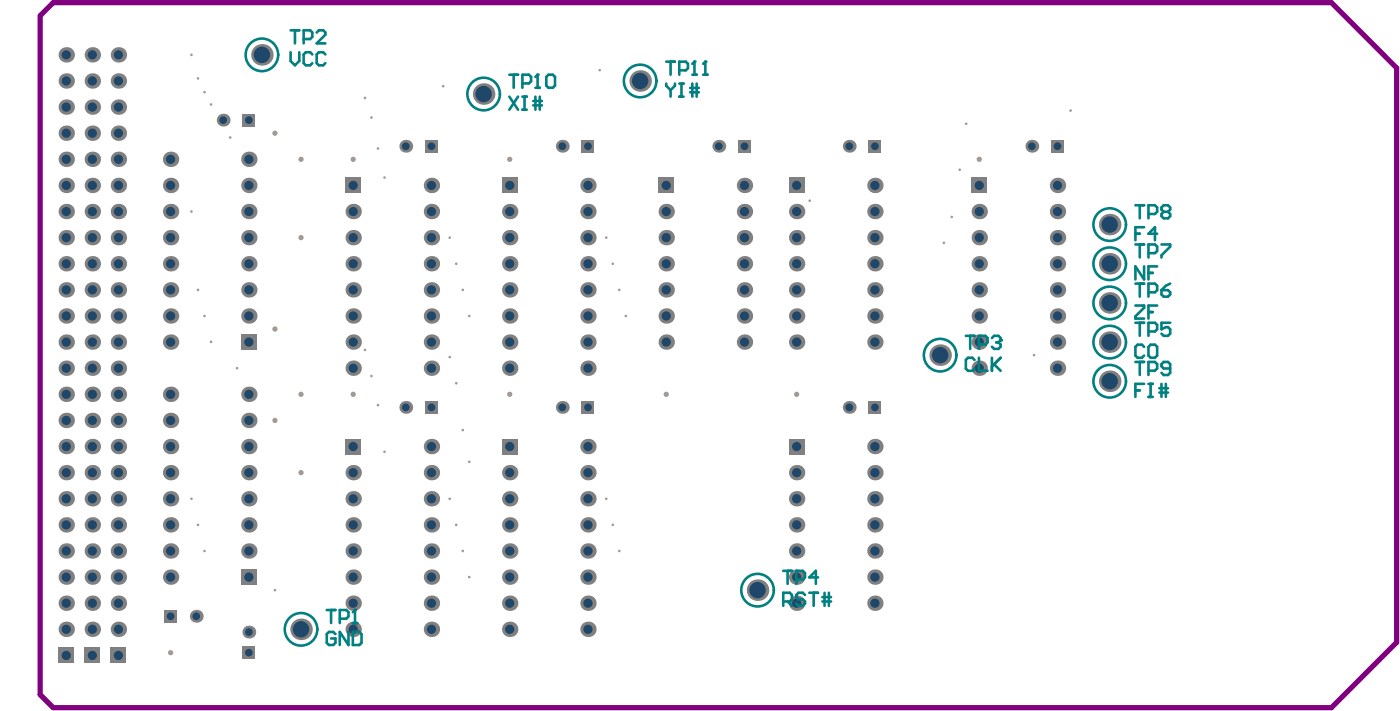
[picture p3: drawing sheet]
<svg xmlns="http://www.w3.org/2000/svg" width="454mm" height="230mm" viewBox="0 0 454 230" stroke-linecap="round" stroke-linejoin="round" font-family="sans-serif">
<path d="M17.3 .9h414.5l21.1 21.1v186.1l-21.1 21.2h-414.5l-4.3-4.2v-220z" fill="none" stroke="#800080" stroke-width="1.7"/>
<g fill="#a6968d">
<circle cx="335.3" cy="115.1" r=".42"/>
<circle cx="143.7" cy="27.9" r=".42"/>
<circle cx="148" cy="124.2" r=".42"/>
<circle cx="145.8" cy="115.7" r=".42"/>
<circle cx="122.6" cy="131.3" r=".42"/>
<circle cx="150.1" cy="139.4" r=".42"/>
<circle cx="124.7" cy="146.4" r=".42"/>
<circle cx="152.2" cy="149.6" r=".42"/>
<circle cx="120.5" cy="121.8" r=".42"/>
<circle cx="118.4" cy="113.4" r=".42"/>
<circle cx="97.6" cy="153.1" r=".85"/>
<circle cx="62.1" cy="68.5" r=".42"/>
<circle cx="68.4" cy="110.7" r=".42"/>
<circle cx="66.3" cy="102.4" r=".42"/>
<circle cx="64.2" cy="93.9" r=".42"/>
<circle cx="62.1" cy="161.6" r=".42"/>
<circle cx="64.2" cy="170.1" r=".42"/>
<circle cx="66.3" cy="178.5" r=".42"/>
<circle cx="64.2" cy="25.4" r=".42"/>
<circle cx="66.3" cy="29.9" r=".42"/>
<circle cx="62.1" cy="17.8" r=".42"/>
<circle cx="68.4" cy="33.9" r=".42"/>
<circle cx="118.4" cy="31.7" r=".42"/>
<circle cx="74.7" cy="44.6" r=".42"/>
<circle cx="306.1" cy="78.7" r=".42"/>
<circle cx="308.7" cy="70.3" r=".42"/>
<circle cx="311.2" cy="55" r=".42"/>
<circle cx="313.3" cy="40.1" r=".42"/>
<circle cx="347.2" cy="35.8" r=".42"/>
<circle cx="202.9" cy="102.4" r=".42"/>
<circle cx="200.8" cy="93.9" r=".42"/>
<circle cx="198.7" cy="85.5" r=".42"/>
<circle cx="196.6" cy="77" r=".42"/>
<circle cx="196.6" cy="161.6" r=".42"/>
<circle cx="198.7" cy="170.1" r=".42"/>
<circle cx="200.8" cy="178.5" r=".42"/>
<circle cx="152.2" cy="102.4" r=".42"/>
<circle cx="150.1" cy="93.9" r=".42"/>
<circle cx="148" cy="85.5" r=".42"/>
<circle cx="145.8" cy="77" r=".42"/>
<circle cx="152.2" cy="187" r=".42"/>
<circle cx="150.1" cy="178.5" r=".42"/>
<circle cx="148" cy="170.1" r=".42"/>
<circle cx="145.8" cy="161.6" r=".42"/>
<circle cx="124.7" cy="57.5" r=".42"/>
<circle cx="120.5" cy="38.1" r=".42"/>
<circle cx="122.6" cy="48.1" r=".42"/>
<circle cx="194.5" cy="22.7" r=".42"/>
<circle cx="76.9" cy="119.3" r=".42"/>
<circle cx="97.6" cy="77" r=".85"/>
<circle cx="258.4" cy="127.8" r=".85"/>
<circle cx="216.1" cy="127.8" r=".85"/>
<circle cx="165.3" cy="127.8" r=".85"/>
<circle cx="114.5" cy="127.8" r=".85"/>
<circle cx="97.6" cy="127.8" r=".85"/>
<circle cx="89.2" cy="136.2" r=".85"/>
<circle cx="89.2" cy="106.6" r=".85"/>
<circle cx="55.3" cy="211.5" r=".85"/>
<circle cx="89.2" cy="191.2" r=".42"/>
<circle cx="262.6" cy="65" r=".42"/>
<circle cx="165.3" cy="51.6" r=".85"/>
<circle cx="114.5" cy="51.6" r=".85"/>
<circle cx="317.6" cy="51.6" r=".85"/>
<circle cx="97.6" cy="51.6" r=".85"/>
<circle cx="89.2" cy="43.2" r=".85"/>
</g>
<circle cx="21.5" cy="195.4" r="2.5" fill="#808080"/>
<circle cx="21.5" cy="195.4" r="1.5" fill="#1f4769"/>
<circle cx="21.5" cy="187" r="2.5" fill="#808080"/>
<circle cx="21.5" cy="187" r="1.5" fill="#1f4769"/>
<circle cx="21.5" cy="178.5" r="2.5" fill="#808080"/>
<circle cx="21.5" cy="178.5" r="1.5" fill="#1f4769"/>
<path d="M19 209.9h5v5h-5z" fill-rule="evenodd" fill="#808080"/>
<circle cx="21.5" cy="212.4" r="1.5" fill="#1f4769"/>
<circle cx="21.5" cy="170.1" r="2.5" fill="#808080"/>
<circle cx="21.5" cy="170.1" r="1.5" fill="#1f4769"/>
<circle cx="21.5" cy="203.9" r="2.5" fill="#808080"/>
<circle cx="21.5" cy="203.9" r="1.5" fill="#1f4769"/>
<circle cx="29.9" cy="170.1" r="2.5" fill="#808080"/>
<circle cx="29.9" cy="170.1" r="1.5" fill="#1f4769"/>
<circle cx="29.9" cy="178.5" r="2.5" fill="#808080"/>
<circle cx="29.9" cy="178.5" r="1.5" fill="#1f4769"/>
<circle cx="29.9" cy="187" r="2.5" fill="#808080"/>
<circle cx="29.9" cy="187" r="1.5" fill="#1f4769"/>
<circle cx="29.9" cy="195.4" r="2.5" fill="#808080"/>
<circle cx="29.9" cy="195.4" r="1.5" fill="#1f4769"/>
<circle cx="29.9" cy="203.9" r="2.5" fill="#808080"/>
<circle cx="29.9" cy="203.9" r="1.5" fill="#1f4769"/>
<path d="M27.4 209.9h5v5h-5z" fill-rule="evenodd" fill="#808080"/>
<circle cx="29.9" cy="212.4" r="1.5" fill="#1f4769"/>
<path d="M35.9 209.9h5v5h-5z" fill-rule="evenodd" fill="#808080"/>
<circle cx="38.4" cy="212.4" r="1.5" fill="#1f4769"/>
<circle cx="38.4" cy="203.9" r="2.5" fill="#808080"/>
<circle cx="38.4" cy="203.9" r="1.5" fill="#1f4769"/>
<circle cx="38.4" cy="195.4" r="2.5" fill="#808080"/>
<circle cx="38.4" cy="195.4" r="1.5" fill="#1f4769"/>
<circle cx="38.4" cy="187" r="2.5" fill="#808080"/>
<circle cx="38.4" cy="187" r="1.5" fill="#1f4769"/>
<circle cx="38.4" cy="178.5" r="2.5" fill="#808080"/>
<circle cx="38.4" cy="178.5" r="1.5" fill="#1f4769"/>
<circle cx="38.4" cy="170.1" r="2.5" fill="#808080"/>
<circle cx="38.4" cy="170.1" r="1.5" fill="#1f4769"/>
<circle cx="55.3" cy="170.1" r="2.5" fill="#808080"/>
<circle cx="55.3" cy="170.1" r="1.5" fill="#1f4769"/>
<path d="M53.2 197.6h4.2v4.2h-4.2z" fill-rule="evenodd" fill="#808080"/>
<circle cx="55.3" cy="199.7" r="1.25" fill="#1f4769"/>
<circle cx="55.3" cy="187" r="2.5" fill="#808080"/>
<circle cx="55.3" cy="187" r="1.5" fill="#1f4769"/>
<circle cx="55.3" cy="178.5" r="2.5" fill="#808080"/>
<circle cx="55.3" cy="178.5" r="1.5" fill="#1f4769"/>
<circle cx="63.7" cy="199.7" r="2.08" fill="#808080"/>
<circle cx="63.7" cy="199.7" r="1.25" fill="#1f4769"/>
<path d="M78.6 209.4h4.2v4.1h-4.2z" fill-rule="evenodd" fill="#808080"/>
<circle cx="80.7" cy="211.5" r="1.25" fill="#1f4769"/>
<circle cx="80.7" cy="170.1" r="2.5" fill="#808080"/>
<circle cx="80.7" cy="170.1" r="1.5" fill="#1f4769"/>
<circle cx="80.7" cy="204.8" r="2.08" fill="#808080"/>
<circle cx="80.7" cy="204.8" r="1.25" fill="#1f4769"/>
<path d="M78.2 184.5h5v5h-5z" fill-rule="evenodd" fill="#808080"/>
<circle cx="80.7" cy="187" r="1.5" fill="#1f4769"/>
<circle cx="80.7" cy="178.5" r="2.5" fill="#808080"/>
<circle cx="80.7" cy="178.5" r="1.5" fill="#1f4769"/>
<circle cx="21.5" cy="161.6" r="2.5" fill="#808080"/>
<circle cx="21.5" cy="161.6" r="1.5" fill="#1f4769"/>
<circle cx="21.5" cy="136.2" r="2.5" fill="#808080"/>
<circle cx="21.5" cy="136.2" r="1.5" fill="#1f4769"/>
<circle cx="21.5" cy="144.7" r="2.5" fill="#808080"/>
<circle cx="21.5" cy="144.7" r="1.5" fill="#1f4769"/>
<circle cx="21.5" cy="127.8" r="2.5" fill="#808080"/>
<circle cx="21.5" cy="127.8" r="1.5" fill="#1f4769"/>
<circle cx="21.5" cy="153.1" r="2.5" fill="#808080"/>
<circle cx="21.5" cy="153.1" r="1.5" fill="#1f4769"/>
<circle cx="21.5" cy="119.3" r="2.5" fill="#808080"/>
<circle cx="21.5" cy="119.3" r="1.5" fill="#1f4769"/>
<circle cx="29.9" cy="161.6" r="2.5" fill="#808080"/>
<circle cx="29.9" cy="161.6" r="1.5" fill="#1f4769"/>
<circle cx="29.9" cy="127.8" r="2.5" fill="#808080"/>
<circle cx="29.9" cy="127.8" r="1.5" fill="#1f4769"/>
<circle cx="29.9" cy="119.3" r="2.5" fill="#808080"/>
<circle cx="29.9" cy="119.3" r="1.5" fill="#1f4769"/>
<circle cx="29.9" cy="144.7" r="2.5" fill="#808080"/>
<circle cx="29.9" cy="144.7" r="1.5" fill="#1f4769"/>
<circle cx="29.9" cy="153.1" r="2.5" fill="#808080"/>
<circle cx="29.9" cy="153.1" r="1.5" fill="#1f4769"/>
<circle cx="29.9" cy="136.2" r="2.5" fill="#808080"/>
<circle cx="29.9" cy="136.2" r="1.5" fill="#1f4769"/>
<circle cx="38.4" cy="161.6" r="2.5" fill="#808080"/>
<circle cx="38.4" cy="161.6" r="1.5" fill="#1f4769"/>
<circle cx="38.4" cy="153.1" r="2.5" fill="#808080"/>
<circle cx="38.4" cy="153.1" r="1.5" fill="#1f4769"/>
<circle cx="38.4" cy="119.3" r="2.5" fill="#808080"/>
<circle cx="38.4" cy="119.3" r="1.5" fill="#1f4769"/>
<circle cx="38.4" cy="144.7" r="2.5" fill="#808080"/>
<circle cx="38.4" cy="144.7" r="1.5" fill="#1f4769"/>
<circle cx="38.4" cy="127.8" r="2.5" fill="#808080"/>
<circle cx="38.4" cy="127.8" r="1.5" fill="#1f4769"/>
<circle cx="38.4" cy="136.2" r="2.5" fill="#808080"/>
<circle cx="38.4" cy="136.2" r="1.5" fill="#1f4769"/>
<circle cx="55.3" cy="161.6" r="2.5" fill="#808080"/>
<circle cx="55.3" cy="161.6" r="1.5" fill="#1f4769"/>
<circle cx="55.3" cy="144.7" r="2.5" fill="#808080"/>
<circle cx="55.3" cy="144.7" r="1.5" fill="#1f4769"/>
<circle cx="55.3" cy="136.2" r="2.5" fill="#808080"/>
<circle cx="55.3" cy="136.2" r="1.5" fill="#1f4769"/>
<circle cx="55.3" cy="153.1" r="2.5" fill="#808080"/>
<circle cx="55.3" cy="153.1" r="1.5" fill="#1f4769"/>
<circle cx="55.3" cy="127.8" r="2.5" fill="#808080"/>
<circle cx="55.3" cy="127.8" r="1.5" fill="#1f4769"/>
<circle cx="80.7" cy="161.6" r="2.5" fill="#808080"/>
<circle cx="80.7" cy="161.6" r="1.5" fill="#1f4769"/>
<circle cx="80.7" cy="144.7" r="2.5" fill="#808080"/>
<circle cx="80.7" cy="144.7" r="1.5" fill="#1f4769"/>
<circle cx="80.7" cy="127.8" r="2.5" fill="#808080"/>
<circle cx="80.7" cy="127.8" r="1.5" fill="#1f4769"/>
<circle cx="80.7" cy="136.2" r="2.5" fill="#808080"/>
<circle cx="80.7" cy="136.2" r="1.5" fill="#1f4769"/>
<circle cx="80.7" cy="153.1" r="2.5" fill="#808080"/>
<circle cx="80.7" cy="153.1" r="1.5" fill="#1f4769"/>
<circle cx="97.6" cy="203.9" r="3.5" fill="#808080"/>
<circle cx="97.6" cy="203.9" r="2.67" fill="#1f4769"/>
<circle cx="114.5" cy="203.9" r="2.5" fill="#808080"/>
<circle cx="114.5" cy="203.9" r="1.5" fill="#1f4769"/>
<circle cx="114.5" cy="195.4" r="2.5" fill="#808080"/>
<circle cx="114.5" cy="195.4" r="1.5" fill="#1f4769"/>
<circle cx="114.5" cy="187" r="2.5" fill="#808080"/>
<circle cx="114.5" cy="187" r="1.5" fill="#1f4769"/>
<circle cx="114.5" cy="178.5" r="2.5" fill="#808080"/>
<circle cx="114.5" cy="178.5" r="1.5" fill="#1f4769"/>
<circle cx="114.5" cy="170.1" r="2.5" fill="#808080"/>
<circle cx="114.5" cy="170.1" r="1.5" fill="#1f4769"/>
<circle cx="139.9" cy="195.4" r="2.5" fill="#808080"/>
<circle cx="139.9" cy="195.4" r="1.5" fill="#1f4769"/>
<circle cx="139.9" cy="203.9" r="2.5" fill="#808080"/>
<circle cx="139.9" cy="203.9" r="1.5" fill="#1f4769"/>
<circle cx="139.9" cy="187" r="2.5" fill="#808080"/>
<circle cx="139.9" cy="187" r="1.5" fill="#1f4769"/>
<circle cx="139.9" cy="178.5" r="2.5" fill="#808080"/>
<circle cx="139.9" cy="178.5" r="1.5" fill="#1f4769"/>
<circle cx="139.9" cy="170.1" r="2.5" fill="#808080"/>
<circle cx="139.9" cy="170.1" r="1.5" fill="#1f4769"/>
<circle cx="139.9" cy="161.6" r="2.5" fill="#808080"/>
<circle cx="139.9" cy="161.6" r="1.5" fill="#1f4769"/>
<circle cx="165.3" cy="203.9" r="2.5" fill="#808080"/>
<circle cx="165.3" cy="203.9" r="1.5" fill="#1f4769"/>
<circle cx="165.3" cy="195.4" r="2.5" fill="#808080"/>
<circle cx="165.3" cy="195.4" r="1.5" fill="#1f4769"/>
<circle cx="165.3" cy="187" r="2.5" fill="#808080"/>
<circle cx="165.3" cy="187" r="1.5" fill="#1f4769"/>
<circle cx="165.3" cy="178.5" r="2.5" fill="#808080"/>
<circle cx="165.3" cy="178.5" r="1.5" fill="#1f4769"/>
<circle cx="165.3" cy="170.1" r="2.5" fill="#808080"/>
<circle cx="165.3" cy="170.1" r="1.5" fill="#1f4769"/>
<circle cx="165.3" cy="161.6" r="2.5" fill="#808080"/>
<circle cx="165.3" cy="161.6" r="1.5" fill="#1f4769"/>
<circle cx="190.7" cy="203.9" r="2.5" fill="#808080"/>
<circle cx="190.7" cy="203.9" r="1.5" fill="#1f4769"/>
<circle cx="190.7" cy="195.4" r="2.5" fill="#808080"/>
<circle cx="190.7" cy="195.4" r="1.5" fill="#1f4769"/>
<circle cx="190.7" cy="187" r="2.5" fill="#808080"/>
<circle cx="190.7" cy="187" r="1.5" fill="#1f4769"/>
<circle cx="190.7" cy="178.5" r="2.5" fill="#808080"/>
<circle cx="190.7" cy="178.5" r="1.5" fill="#1f4769"/>
<circle cx="190.7" cy="170.1" r="2.5" fill="#808080"/>
<circle cx="190.7" cy="170.1" r="1.5" fill="#1f4769"/>
<circle cx="190.7" cy="161.6" r="2.5" fill="#808080"/>
<circle cx="190.7" cy="161.6" r="1.5" fill="#1f4769"/>
<circle cx="114.5" cy="161.6" r="2.5" fill="#808080"/>
<circle cx="114.5" cy="161.6" r="1.5" fill="#1f4769"/>
<circle cx="114.5" cy="153.1" r="2.5" fill="#808080"/>
<circle cx="114.5" cy="153.1" r="1.5" fill="#1f4769"/>
<path d="M112 142.2h5v5h-5z" fill-rule="evenodd" fill="#808080"/>
<circle cx="114.5" cy="144.7" r="1.5" fill="#1f4769"/>
<circle cx="114.5" cy="119.3" r="2.5" fill="#808080"/>
<circle cx="114.5" cy="119.3" r="1.5" fill="#1f4769"/>
<circle cx="131.6" cy="132" r="2.08" fill="#808080"/>
<circle cx="131.6" cy="132" r="1.25" fill="#1f4769"/>
<circle cx="139.9" cy="153.1" r="2.5" fill="#808080"/>
<circle cx="139.9" cy="153.1" r="1.5" fill="#1f4769"/>
<circle cx="139.9" cy="144.7" r="2.5" fill="#808080"/>
<circle cx="139.9" cy="144.7" r="1.5" fill="#1f4769"/>
<path d="M137.8 129.9h4.2v4.2h-4.2z" fill-rule="evenodd" fill="#808080"/>
<circle cx="139.9" cy="132" r="1.25" fill="#1f4769"/>
<circle cx="139.9" cy="119.3" r="2.5" fill="#808080"/>
<circle cx="139.9" cy="119.3" r="1.5" fill="#1f4769"/>
<circle cx="165.3" cy="153.1" r="2.5" fill="#808080"/>
<circle cx="165.3" cy="153.1" r="1.5" fill="#1f4769"/>
<path d="M162.8 142.2h5v5h-5z" fill-rule="evenodd" fill="#808080"/>
<circle cx="165.3" cy="144.7" r="1.5" fill="#1f4769"/>
<circle cx="165.3" cy="119.3" r="2.5" fill="#808080"/>
<circle cx="165.3" cy="119.3" r="1.5" fill="#1f4769"/>
<circle cx="182.4" cy="132" r="2.08" fill="#808080"/>
<circle cx="182.4" cy="132" r="1.25" fill="#1f4769"/>
<circle cx="190.7" cy="153.1" r="2.5" fill="#808080"/>
<circle cx="190.7" cy="153.1" r="1.5" fill="#1f4769"/>
<circle cx="190.7" cy="144.7" r="2.5" fill="#808080"/>
<circle cx="190.7" cy="144.7" r="1.5" fill="#1f4769"/>
<path d="M188.6 129.9h4.2v4.2h-4.2z" fill-rule="evenodd" fill="#808080"/>
<circle cx="190.7" cy="132" r="1.25" fill="#1f4769"/>
<circle cx="190.7" cy="119.3" r="2.5" fill="#808080"/>
<circle cx="190.7" cy="119.3" r="1.5" fill="#1f4769"/>
<circle cx="21.5" cy="110.8" r="2.5" fill="#808080"/>
<circle cx="21.5" cy="110.8" r="1.5" fill="#1f4769"/>
<circle cx="21.5" cy="85.5" r="2.5" fill="#808080"/>
<circle cx="21.5" cy="85.5" r="1.5" fill="#1f4769"/>
<circle cx="21.5" cy="93.9" r="2.5" fill="#808080"/>
<circle cx="21.5" cy="93.9" r="1.5" fill="#1f4769"/>
<circle cx="21.5" cy="102.4" r="2.5" fill="#808080"/>
<circle cx="21.5" cy="102.4" r="1.5" fill="#1f4769"/>
<circle cx="21.5" cy="77" r="2.5" fill="#808080"/>
<circle cx="21.5" cy="77" r="1.5" fill="#1f4769"/>
<circle cx="21.5" cy="68.5" r="2.5" fill="#808080"/>
<circle cx="21.5" cy="68.5" r="1.5" fill="#1f4769"/>
<circle cx="29.9" cy="85.5" r="2.5" fill="#808080"/>
<circle cx="29.9" cy="85.5" r="1.5" fill="#1f4769"/>
<circle cx="29.9" cy="110.8" r="2.5" fill="#808080"/>
<circle cx="29.9" cy="110.8" r="1.5" fill="#1f4769"/>
<circle cx="29.9" cy="102.4" r="2.5" fill="#808080"/>
<circle cx="29.9" cy="102.4" r="1.5" fill="#1f4769"/>
<circle cx="29.9" cy="93.9" r="2.5" fill="#808080"/>
<circle cx="29.9" cy="93.9" r="1.5" fill="#1f4769"/>
<circle cx="29.9" cy="77" r="2.5" fill="#808080"/>
<circle cx="29.9" cy="77" r="1.5" fill="#1f4769"/>
<circle cx="38.4" cy="110.8" r="2.5" fill="#808080"/>
<circle cx="38.4" cy="110.8" r="1.5" fill="#1f4769"/>
<circle cx="38.4" cy="93.9" r="2.5" fill="#808080"/>
<circle cx="38.4" cy="93.9" r="1.5" fill="#1f4769"/>
<circle cx="38.4" cy="85.5" r="2.5" fill="#808080"/>
<circle cx="38.4" cy="85.5" r="1.5" fill="#1f4769"/>
<circle cx="38.4" cy="102.4" r="2.5" fill="#808080"/>
<circle cx="38.4" cy="102.4" r="1.5" fill="#1f4769"/>
<circle cx="38.4" cy="77" r="2.5" fill="#808080"/>
<circle cx="38.4" cy="77" r="1.5" fill="#1f4769"/>
<circle cx="38.4" cy="68.5" r="2.5" fill="#808080"/>
<circle cx="38.4" cy="68.5" r="1.5" fill="#1f4769"/>
<circle cx="55.3" cy="102.4" r="2.5" fill="#808080"/>
<circle cx="55.3" cy="102.4" r="1.5" fill="#1f4769"/>
<circle cx="55.3" cy="93.9" r="2.5" fill="#808080"/>
<circle cx="55.3" cy="93.9" r="1.5" fill="#1f4769"/>
<circle cx="55.3" cy="110.8" r="2.5" fill="#808080"/>
<circle cx="55.3" cy="110.8" r="1.5" fill="#1f4769"/>
<circle cx="55.3" cy="85.5" r="2.5" fill="#808080"/>
<circle cx="55.3" cy="85.5" r="1.5" fill="#1f4769"/>
<circle cx="55.3" cy="77" r="2.5" fill="#808080"/>
<circle cx="55.3" cy="77" r="1.5" fill="#1f4769"/>
<circle cx="80.7" cy="85.5" r="2.5" fill="#808080"/>
<circle cx="80.7" cy="85.5" r="1.5" fill="#1f4769"/>
<circle cx="80.7" cy="102.4" r="2.5" fill="#808080"/>
<circle cx="80.7" cy="102.4" r="1.5" fill="#1f4769"/>
<circle cx="80.7" cy="93.9" r="2.5" fill="#808080"/>
<circle cx="80.7" cy="93.9" r="1.5" fill="#1f4769"/>
<path d="M78.2 108.3h5v5h-5z" fill-rule="evenodd" fill="#808080"/>
<circle cx="80.7" cy="110.8" r="1.5" fill="#1f4769"/>
<circle cx="80.7" cy="77" r="2.5" fill="#808080"/>
<circle cx="80.7" cy="77" r="1.5" fill="#1f4769"/>
<circle cx="80.7" cy="68.5" r="2.5" fill="#808080"/>
<circle cx="80.7" cy="68.5" r="1.5" fill="#1f4769"/>
<circle cx="21.5" cy="60.1" r="2.5" fill="#808080"/>
<circle cx="21.5" cy="60.1" r="1.5" fill="#1f4769"/>
<circle cx="21.5" cy="51.6" r="2.5" fill="#808080"/>
<circle cx="21.5" cy="51.6" r="1.5" fill="#1f4769"/>
<circle cx="21.5" cy="34.7" r="2.5" fill="#808080"/>
<circle cx="21.5" cy="34.7" r="1.5" fill="#1f4769"/>
<circle cx="21.5" cy="17.8" r="2.5" fill="#808080"/>
<circle cx="21.5" cy="17.8" r="1.5" fill="#1f4769"/>
<circle cx="21.5" cy="26.2" r="2.5" fill="#808080"/>
<circle cx="21.5" cy="26.2" r="1.5" fill="#1f4769"/>
<circle cx="21.5" cy="43.2" r="2.5" fill="#808080"/>
<circle cx="21.5" cy="43.2" r="1.5" fill="#1f4769"/>
<circle cx="29.9" cy="68.5" r="2.5" fill="#808080"/>
<circle cx="29.9" cy="68.5" r="1.5" fill="#1f4769"/>
<circle cx="29.9" cy="60.1" r="2.5" fill="#808080"/>
<circle cx="29.9" cy="60.1" r="1.5" fill="#1f4769"/>
<circle cx="29.9" cy="51.6" r="2.5" fill="#808080"/>
<circle cx="29.9" cy="51.6" r="1.5" fill="#1f4769"/>
<circle cx="29.9" cy="43.2" r="2.5" fill="#808080"/>
<circle cx="29.9" cy="43.2" r="1.5" fill="#1f4769"/>
<circle cx="29.9" cy="26.2" r="2.5" fill="#808080"/>
<circle cx="29.9" cy="26.2" r="1.5" fill="#1f4769"/>
<circle cx="29.9" cy="34.7" r="2.5" fill="#808080"/>
<circle cx="29.9" cy="34.7" r="1.5" fill="#1f4769"/>
<circle cx="29.9" cy="17.8" r="2.5" fill="#808080"/>
<circle cx="29.9" cy="17.8" r="1.5" fill="#1f4769"/>
<circle cx="38.4" cy="60.1" r="2.5" fill="#808080"/>
<circle cx="38.4" cy="60.1" r="1.5" fill="#1f4769"/>
<circle cx="38.4" cy="51.6" r="2.5" fill="#808080"/>
<circle cx="38.4" cy="51.6" r="1.5" fill="#1f4769"/>
<circle cx="38.4" cy="43.2" r="2.5" fill="#808080"/>
<circle cx="38.4" cy="43.2" r="1.5" fill="#1f4769"/>
<circle cx="38.4" cy="34.7" r="2.5" fill="#808080"/>
<circle cx="38.4" cy="34.7" r="1.5" fill="#1f4769"/>
<circle cx="38.4" cy="26.2" r="2.5" fill="#808080"/>
<circle cx="38.4" cy="26.2" r="1.5" fill="#1f4769"/>
<circle cx="38.4" cy="17.8" r="2.5" fill="#808080"/>
<circle cx="38.4" cy="17.8" r="1.5" fill="#1f4769"/>
<circle cx="55.3" cy="68.5" r="2.5" fill="#808080"/>
<circle cx="55.3" cy="68.5" r="1.5" fill="#1f4769"/>
<circle cx="55.3" cy="60.1" r="2.5" fill="#808080"/>
<circle cx="55.3" cy="60.1" r="1.5" fill="#1f4769"/>
<circle cx="55.3" cy="51.6" r="2.5" fill="#808080"/>
<circle cx="55.3" cy="51.6" r="1.5" fill="#1f4769"/>
<circle cx="72.4" cy="38.9" r="2.08" fill="#808080"/>
<circle cx="72.4" cy="38.9" r="1.25" fill="#1f4769"/>
<circle cx="80.7" cy="60.1" r="2.5" fill="#808080"/>
<circle cx="80.7" cy="60.1" r="1.5" fill="#1f4769"/>
<circle cx="80.7" cy="51.6" r="2.5" fill="#808080"/>
<circle cx="80.7" cy="51.6" r="1.5" fill="#1f4769"/>
<path d="M78.6 36.8h4.2v4.2h-4.2z" fill-rule="evenodd" fill="#808080"/>
<circle cx="80.7" cy="38.9" r="1.25" fill="#1f4769"/>
<circle cx="114.5" cy="93.9" r="2.5" fill="#808080"/>
<circle cx="114.5" cy="93.9" r="1.5" fill="#1f4769"/>
<circle cx="114.5" cy="85.5" r="2.5" fill="#808080"/>
<circle cx="114.5" cy="85.5" r="1.5" fill="#1f4769"/>
<circle cx="114.5" cy="110.8" r="2.5" fill="#808080"/>
<circle cx="114.5" cy="110.8" r="1.5" fill="#1f4769"/>
<circle cx="114.5" cy="102.4" r="2.5" fill="#808080"/>
<circle cx="114.5" cy="102.4" r="1.5" fill="#1f4769"/>
<circle cx="114.5" cy="77" r="2.5" fill="#808080"/>
<circle cx="114.5" cy="77" r="1.5" fill="#1f4769"/>
<circle cx="139.9" cy="85.5" r="2.5" fill="#808080"/>
<circle cx="139.9" cy="85.5" r="1.5" fill="#1f4769"/>
<circle cx="139.9" cy="93.9" r="2.5" fill="#808080"/>
<circle cx="139.9" cy="93.9" r="1.5" fill="#1f4769"/>
<circle cx="139.9" cy="102.4" r="2.5" fill="#808080"/>
<circle cx="139.9" cy="102.4" r="1.5" fill="#1f4769"/>
<circle cx="139.9" cy="110.8" r="2.5" fill="#808080"/>
<circle cx="139.9" cy="110.8" r="1.5" fill="#1f4769"/>
<circle cx="139.9" cy="77" r="2.5" fill="#808080"/>
<circle cx="139.9" cy="77" r="1.5" fill="#1f4769"/>
<circle cx="165.3" cy="93.9" r="2.5" fill="#808080"/>
<circle cx="165.3" cy="93.9" r="1.5" fill="#1f4769"/>
<circle cx="165.3" cy="102.4" r="2.5" fill="#808080"/>
<circle cx="165.3" cy="102.4" r="1.5" fill="#1f4769"/>
<circle cx="165.3" cy="110.8" r="2.5" fill="#808080"/>
<circle cx="165.3" cy="110.8" r="1.5" fill="#1f4769"/>
<circle cx="165.3" cy="85.5" r="2.5" fill="#808080"/>
<circle cx="165.3" cy="85.5" r="1.5" fill="#1f4769"/>
<circle cx="190.7" cy="102.4" r="2.5" fill="#808080"/>
<circle cx="190.7" cy="102.4" r="1.5" fill="#1f4769"/>
<circle cx="190.7" cy="93.9" r="2.5" fill="#808080"/>
<circle cx="190.7" cy="93.9" r="1.5" fill="#1f4769"/>
<circle cx="190.7" cy="110.8" r="2.5" fill="#808080"/>
<circle cx="190.7" cy="110.8" r="1.5" fill="#1f4769"/>
<circle cx="190.7" cy="85.5" r="2.5" fill="#808080"/>
<circle cx="190.7" cy="85.5" r="1.5" fill="#1f4769"/>
<circle cx="216.1" cy="102.4" r="2.5" fill="#808080"/>
<circle cx="216.1" cy="102.4" r="1.5" fill="#1f4769"/>
<circle cx="216.1" cy="85.5" r="2.5" fill="#808080"/>
<circle cx="216.1" cy="85.5" r="1.5" fill="#1f4769"/>
<circle cx="216.1" cy="93.9" r="2.5" fill="#808080"/>
<circle cx="216.1" cy="93.9" r="1.5" fill="#1f4769"/>
<circle cx="216.1" cy="110.8" r="2.5" fill="#808080"/>
<circle cx="216.1" cy="110.8" r="1.5" fill="#1f4769"/>
<circle cx="216.1" cy="77" r="2.5" fill="#808080"/>
<circle cx="216.1" cy="77" r="1.5" fill="#1f4769"/>
<circle cx="84.9" cy="17.8" r="3.5" fill="#808080"/>
<circle cx="84.9" cy="17.8" r="2.67" fill="#1f4769"/>
<path d="M112 57.6h5v5h-5z" fill-rule="evenodd" fill="#808080"/>
<circle cx="114.5" cy="60.1" r="1.5" fill="#1f4769"/>
<circle cx="114.5" cy="68.5" r="2.5" fill="#808080"/>
<circle cx="114.5" cy="68.5" r="1.5" fill="#1f4769"/>
<circle cx="131.6" cy="47.4" r="2.08" fill="#808080"/>
<circle cx="131.6" cy="47.4" r="1.25" fill="#1f4769"/>
<path d="M137.8 45.3h4.2v4.2h-4.2z" fill-rule="evenodd" fill="#808080"/>
<circle cx="139.9" cy="47.4" r="1.25" fill="#1f4769"/>
<circle cx="139.9" cy="68.5" r="2.5" fill="#808080"/>
<circle cx="139.9" cy="68.5" r="1.5" fill="#1f4769"/>
<circle cx="139.9" cy="60.1" r="2.5" fill="#808080"/>
<circle cx="139.9" cy="60.1" r="1.5" fill="#1f4769"/>
<circle cx="156.8" cy="30.5" r="3.5" fill="#808080"/>
<circle cx="156.8" cy="30.5" r="2.67" fill="#1f4769"/>
<circle cx="165.3" cy="77" r="2.5" fill="#808080"/>
<circle cx="165.3" cy="77" r="1.5" fill="#1f4769"/>
<path d="M162.8 57.6h5v5h-5z" fill-rule="evenodd" fill="#808080"/>
<circle cx="165.3" cy="60.1" r="1.5" fill="#1f4769"/>
<circle cx="165.3" cy="68.5" r="2.5" fill="#808080"/>
<circle cx="165.3" cy="68.5" r="1.5" fill="#1f4769"/>
<circle cx="182.4" cy="47.4" r="2.08" fill="#808080"/>
<circle cx="182.4" cy="47.4" r="1.25" fill="#1f4769"/>
<circle cx="190.7" cy="77" r="2.5" fill="#808080"/>
<circle cx="190.7" cy="77" r="1.5" fill="#1f4769"/>
<path d="M188.6 45.3h4.2v4.2h-4.2z" fill-rule="evenodd" fill="#808080"/>
<circle cx="190.7" cy="47.4" r="1.25" fill="#1f4769"/>
<circle cx="190.7" cy="68.5" r="2.5" fill="#808080"/>
<circle cx="190.7" cy="68.5" r="1.5" fill="#1f4769"/>
<circle cx="190.7" cy="60.1" r="2.5" fill="#808080"/>
<circle cx="190.7" cy="60.1" r="1.5" fill="#1f4769"/>
<circle cx="207.6" cy="26.2" r="3.5" fill="#808080"/>
<circle cx="207.6" cy="26.2" r="2.67" fill="#1f4769"/>
<path d="M213.6 57.6h5v5h-5z" fill-rule="evenodd" fill="#808080"/>
<circle cx="216.1" cy="60.1" r="1.5" fill="#1f4769"/>
<circle cx="216.1" cy="68.5" r="2.5" fill="#808080"/>
<circle cx="216.1" cy="68.5" r="1.5" fill="#1f4769"/>
<circle cx="233.1" cy="47.4" r="2.08" fill="#808080"/>
<circle cx="233.1" cy="47.4" r="1.25" fill="#1f4769"/>
<circle cx="241.4" cy="110.8" r="2.5" fill="#808080"/>
<circle cx="241.4" cy="110.8" r="1.5" fill="#1f4769"/>
<circle cx="245.7" cy="191.2" r="3.5" fill="#808080"/>
<circle cx="245.7" cy="191.2" r="2.67" fill="#1f4769"/>
<circle cx="258.4" cy="187" r="2.5" fill="#808080"/>
<circle cx="258.4" cy="187" r="1.5" fill="#1f4769"/>
<circle cx="258.4" cy="153.1" r="2.5" fill="#808080"/>
<circle cx="258.4" cy="153.1" r="1.5" fill="#1f4769"/>
<circle cx="258.4" cy="161.6" r="2.5" fill="#808080"/>
<circle cx="258.4" cy="161.6" r="1.5" fill="#1f4769"/>
<circle cx="258.4" cy="170.1" r="2.5" fill="#808080"/>
<circle cx="258.4" cy="170.1" r="1.5" fill="#1f4769"/>
<circle cx="258.4" cy="178.5" r="2.5" fill="#808080"/>
<circle cx="258.4" cy="178.5" r="1.5" fill="#1f4769"/>
<path d="M255.9 142.2h5v5h-5z" fill-rule="evenodd" fill="#808080"/>
<circle cx="258.4" cy="144.7" r="1.5" fill="#1f4769"/>
<circle cx="258.4" cy="195.4" r="2.5" fill="#808080"/>
<circle cx="258.4" cy="195.4" r="1.5" fill="#1f4769"/>
<circle cx="258.4" cy="110.8" r="2.5" fill="#808080"/>
<circle cx="258.4" cy="110.8" r="1.5" fill="#1f4769"/>
<circle cx="275.4" cy="132" r="2.08" fill="#808080"/>
<circle cx="275.4" cy="132" r="1.25" fill="#1f4769"/>
<circle cx="283.7" cy="153.1" r="2.5" fill="#808080"/>
<circle cx="283.7" cy="153.1" r="1.5" fill="#1f4769"/>
<circle cx="283.7" cy="161.6" r="2.5" fill="#808080"/>
<circle cx="283.7" cy="161.6" r="1.5" fill="#1f4769"/>
<circle cx="283.7" cy="187" r="2.5" fill="#808080"/>
<circle cx="283.7" cy="187" r="1.5" fill="#1f4769"/>
<path d="M281.7 129.9h4.1v4.2h-4.1z" fill-rule="evenodd" fill="#808080"/>
<circle cx="283.7" cy="132" r="1.25" fill="#1f4769"/>
<circle cx="283.7" cy="195.4" r="2.5" fill="#808080"/>
<circle cx="283.7" cy="195.4" r="1.5" fill="#1f4769"/>
<circle cx="283.7" cy="144.7" r="2.5" fill="#808080"/>
<circle cx="283.7" cy="144.7" r="1.5" fill="#1f4769"/>
<circle cx="283.7" cy="178.5" r="2.5" fill="#808080"/>
<circle cx="283.7" cy="178.5" r="1.5" fill="#1f4769"/>
<circle cx="283.7" cy="170.1" r="2.5" fill="#808080"/>
<circle cx="283.7" cy="170.1" r="1.5" fill="#1f4769"/>
<circle cx="283.7" cy="110.8" r="2.5" fill="#808080"/>
<circle cx="283.7" cy="110.8" r="1.5" fill="#1f4769"/>
<circle cx="304.9" cy="115.1" r="3.5" fill="#808080"/>
<circle cx="304.9" cy="115.1" r="2.67" fill="#1f4769"/>
<circle cx="317.6" cy="119.3" r="2.5" fill="#808080"/>
<circle cx="317.6" cy="119.3" r="1.5" fill="#1f4769"/>
<circle cx="317.6" cy="110.8" r="2.5" fill="#808080"/>
<circle cx="317.6" cy="110.8" r="1.5" fill="#1f4769"/>
<circle cx="343" cy="119.3" r="2.5" fill="#808080"/>
<circle cx="343" cy="119.3" r="1.5" fill="#1f4769"/>
<circle cx="343" cy="110.8" r="2.5" fill="#808080"/>
<circle cx="343" cy="110.8" r="1.5" fill="#1f4769"/>
<circle cx="359.9" cy="123.5" r="3.5" fill="#808080"/>
<circle cx="359.9" cy="123.5" r="2.67" fill="#1f4769"/>
<circle cx="359.9" cy="110.8" r="3.5" fill="#808080"/>
<circle cx="359.9" cy="110.8" r="2.67" fill="#1f4769"/>
<circle cx="241.4" cy="102.4" r="2.5" fill="#808080"/>
<circle cx="241.4" cy="102.4" r="1.5" fill="#1f4769"/>
<circle cx="241.4" cy="93.9" r="2.5" fill="#808080"/>
<circle cx="241.4" cy="93.9" r="1.5" fill="#1f4769"/>
<circle cx="241.4" cy="85.5" r="2.5" fill="#808080"/>
<circle cx="241.4" cy="85.5" r="1.5" fill="#1f4769"/>
<path d="M239.4 45.3h4.1v4.2h-4.1z" fill-rule="evenodd" fill="#808080"/>
<circle cx="241.4" cy="47.4" r="1.25" fill="#1f4769"/>
<circle cx="241.4" cy="77" r="2.5" fill="#808080"/>
<circle cx="241.4" cy="77" r="1.5" fill="#1f4769"/>
<circle cx="241.4" cy="60.1" r="2.5" fill="#808080"/>
<circle cx="241.4" cy="60.1" r="1.5" fill="#1f4769"/>
<circle cx="241.4" cy="68.5" r="2.5" fill="#808080"/>
<circle cx="241.4" cy="68.5" r="1.5" fill="#1f4769"/>
<circle cx="258.4" cy="102.4" r="2.5" fill="#808080"/>
<circle cx="258.4" cy="102.4" r="1.5" fill="#1f4769"/>
<path d="M255.9 57.6h5v5h-5z" fill-rule="evenodd" fill="#808080"/>
<circle cx="258.4" cy="60.1" r="1.5" fill="#1f4769"/>
<circle cx="258.4" cy="93.9" r="2.5" fill="#808080"/>
<circle cx="258.4" cy="93.9" r="1.5" fill="#1f4769"/>
<circle cx="258.4" cy="68.5" r="2.5" fill="#808080"/>
<circle cx="258.4" cy="68.5" r="1.5" fill="#1f4769"/>
<circle cx="258.4" cy="85.5" r="2.5" fill="#808080"/>
<circle cx="258.4" cy="85.5" r="1.5" fill="#1f4769"/>
<circle cx="258.4" cy="77" r="2.5" fill="#808080"/>
<circle cx="258.4" cy="77" r="1.5" fill="#1f4769"/>
<circle cx="275.4" cy="47.4" r="2.08" fill="#808080"/>
<circle cx="275.4" cy="47.4" r="1.25" fill="#1f4769"/>
<circle cx="283.7" cy="102.4" r="2.5" fill="#808080"/>
<circle cx="283.7" cy="102.4" r="1.5" fill="#1f4769"/>
<circle cx="317.6" cy="102.4" r="2.5" fill="#808080"/>
<circle cx="317.6" cy="102.4" r="1.5" fill="#1f4769"/>
<circle cx="343" cy="102.4" r="2.5" fill="#808080"/>
<circle cx="343" cy="102.4" r="1.5" fill="#1f4769"/>
<circle cx="359.9" cy="98.1" r="3.5" fill="#808080"/>
<circle cx="359.9" cy="98.1" r="2.67" fill="#1f4769"/>
<circle cx="283.7" cy="93.9" r="2.5" fill="#808080"/>
<circle cx="283.7" cy="93.9" r="1.5" fill="#1f4769"/>
<circle cx="317.6" cy="93.9" r="2.5" fill="#808080"/>
<circle cx="317.6" cy="93.9" r="1.5" fill="#1f4769"/>
<circle cx="343" cy="93.9" r="2.5" fill="#808080"/>
<circle cx="343" cy="93.9" r="1.5" fill="#1f4769"/>
<circle cx="283.7" cy="85.5" r="2.5" fill="#808080"/>
<circle cx="283.7" cy="85.5" r="1.5" fill="#1f4769"/>
<circle cx="317.6" cy="85.5" r="2.5" fill="#808080"/>
<circle cx="317.6" cy="85.5" r="1.5" fill="#1f4769"/>
<circle cx="343" cy="85.5" r="2.5" fill="#808080"/>
<circle cx="343" cy="85.5" r="1.5" fill="#1f4769"/>
<circle cx="359.9" cy="85.5" r="3.5" fill="#808080"/>
<circle cx="359.9" cy="85.5" r="2.67" fill="#1f4769"/>
<circle cx="283.7" cy="77" r="2.5" fill="#808080"/>
<circle cx="283.7" cy="77" r="1.5" fill="#1f4769"/>
<circle cx="317.6" cy="77" r="2.5" fill="#808080"/>
<circle cx="317.6" cy="77" r="1.5" fill="#1f4769"/>
<circle cx="343" cy="77" r="2.5" fill="#808080"/>
<circle cx="343" cy="77" r="1.5" fill="#1f4769"/>
<circle cx="359.9" cy="72.8" r="3.5" fill="#808080"/>
<circle cx="359.9" cy="72.8" r="2.67" fill="#1f4769"/>
<circle cx="283.7" cy="68.5" r="2.5" fill="#808080"/>
<circle cx="283.7" cy="68.5" r="1.5" fill="#1f4769"/>
<circle cx="317.6" cy="68.5" r="2.5" fill="#808080"/>
<circle cx="317.6" cy="68.5" r="1.5" fill="#1f4769"/>
<circle cx="343" cy="68.5" r="2.5" fill="#808080"/>
<circle cx="343" cy="68.5" r="1.5" fill="#1f4769"/>
<circle cx="283.7" cy="60.1" r="2.5" fill="#808080"/>
<circle cx="283.7" cy="60.1" r="1.5" fill="#1f4769"/>
<path d="M315.1 57.6h5v5h-5z" fill-rule="evenodd" fill="#808080"/>
<circle cx="317.6" cy="60.1" r="1.5" fill="#1f4769"/>
<circle cx="343" cy="60.1" r="2.5" fill="#808080"/>
<circle cx="343" cy="60.1" r="1.5" fill="#1f4769"/>
<path d="M281.7 45.3h4.1v4.2h-4.1z" fill-rule="evenodd" fill="#808080"/>
<circle cx="283.7" cy="47.4" r="1.25" fill="#1f4769"/>
<circle cx="334.6" cy="47.4" r="2.08" fill="#808080"/>
<circle cx="334.6" cy="47.4" r="1.25" fill="#1f4769"/>
<path d="M340.9 45.3h4.1v4.2h-4.1z" fill-rule="evenodd" fill="#808080"/>
<circle cx="343" cy="47.4" r="1.25" fill="#1f4769"/>
<path d="M216.1 20h2.8M217.5 20v4.2M225.2 20v4.2M220.3 22.8h2.1l.7-.7v-1.4l-.7-.7h-2.1v4.2M224.5 24.2h1.4" fill="none" stroke="#008080" stroke-width=".85"/>
<circle cx="225.2" cy="20" r=".42" fill="#008080"/>
<path d="M225.2 20l-.7 .7M228.7 20v4.2M228 24.2h1.5" fill="none" stroke="#008080" stroke-width=".85"/>
<circle cx="228.7" cy="20" r=".42" fill="#008080"/>
<g fill="none" stroke="#008080" stroke-width=".85">
<path d="M228.7 20l-.7 .7M165.2 24.2h2.8M166.6 24.2v4.2M169.4 27h2.1l.7-.7v-1.4l-.7-.7h-2.1v4.2M173.6 28.4h1.5M174.3 24.2v4.2M216.1 27.1v.7l1.4 1.4M217.5 29.2v2.1M218.9 27.1v.7l-1.4 1.4M220.3 27.1h1.4M220.3 31.3h1.4M221 27.1v4.2"/>
<path d="M223.8 28.5h2.8M223.8 29.9h2.8M224.5 27.1v4.2M225.9 27.1v4.2"/>
</g>
<circle cx="174.3" cy="24.2" r=".42" fill="#008080"/>
<g fill="none" stroke="#008080" stroke-width=".85">
<path d="M165.2 31.3l2.8 4.2M168 31.3l-2.8 4.2M169.4 31.3h1.4M169.4 35.5h1.4M170.1 31.3v4.2M172.9 32.7h2.9M172.9 34.1h2.9M173.6 31.3v4.2M174.3 24.2l-.7 .7M175.1 31.3v4.2M177.9 24.2h1.4l.7 .7v2.8l-.7 .7h-1.4l-.7-.7v-2.8zM368.2 66.5h2.8"/>
<path d="M368.2 75.7h1.4M368.2 79.2h2.8M369.6 66.5v4.2M369.6 79.2v4.2M371 73.6h-2.8v4.2M372.4 69.3h2.2l.7-.7v-1.4l-.7-.7h-2.2v4.2M375.3 75.7h-2.9l2.2-2.1v4.2M376.7 79.2h2.8v.7l-2.8 2.8v.7M377.4 68.6l-.7-.7v-.7l.7-.7h1.4l.7 .7v.7l-.7 .7M377.4 68.6l-.7 .7v.7l.7 .7h1.4l.7-.7v-.7l-.7-.7M377.4 68.6h1.4M368.2 99h2.8v.7l-2.8 2.8v.7h2.8"/>
<path d="M368.2 91.9h2.8M369.6 91.9v4.2M371 86.3v4.2l-2.8-4.2v4.2M372.4 82h2.2l.7-.7v-1.4l-.7-.7h-2.2v4.2M372.4 94.7h2.2l.7-.7v-1.4l-.7-.7h-2.2v4.2M372.4 88.4h1.5M375.3 86.3h-2.9v4.2M375.3 99h-2.9v4.2M376.7 94h2.1l.7 .7v.7l-.7 .7h-1.4l-.7-.7zM379.5 91.9l-1.4 .7-1.4 1.4M313.2 108.8h2.8M314.6 108.8v4.2"/>
<path d="M317.5 111.6h2.1l.7-.7v-1.4l-.7-.7h-2.1v4.2M321.7 109.5l.7-.7h1.4l.7 .7v.7M368.2 117.3h2.8M368.2 104.6h2.8M369.6 104.6v4.2M369.6 117.3v4.2M371 112.4l-.7-.7h-1.4l-.7 .7v2.8l.7 .7h1.4l.7-.7M372.4 107.4h2.2l.7-.7v-1.4l-.7-.7h-2.2v4.2M372.4 101.1h1.5M373.2 111.7h1.4l.7 .7v2.8l-.7 .7h-1.4l-.8-.7v-2.8zM379.5 119.4h-2.1l-.7-.7v-.7l.7-.7h1.4l.7 .7v2.8l-.7 .7h-1.4l-.7-.7M379.5 104.6h-2.8v2.1l1.4-.7h.7l.7 .7v1.4l-.7 .7h-1.4l-.7-.7"/>
<path d="M368.2 126.5h1.4M371 124.4h-2.8v4.2M372.4 120.1h2.2l.7-.7v-1.4l-.7-.7h-2.2v4.2M372.4 124.4h1.5M372.4 128.6h1.5M373.2 124.4v4.2M376 125.8h2.8M376 127.2h2.8M376.7 124.4v4.2M378.1 124.4v4.2M254 185h2.8M254 194.9h2.1l.7-.7v-1.4l-.7-.7h-2.1v4.2"/>
<path d="M255.4 185v4.2M255.4 194.9l1.4 1.4M258.2 187.8h2.2l.7-.7v-1.4l-.7-.7h-2.2v4.2M261.1 192.8l-.7-.7h-1.5l-.7 .7v.7l.7 .7h1.5l.7 .7v.7l-.7 .7h-1.5l-.7-.7M262.5 192.1h2.8M263.9 192.1v4.2M265.3 187.1h-2.8l2.1-2.1v4.2M266.7 194.9h2.8M266.7 193.5h2.8M267.4 192.1v4.2M268.8 192.1v4.2"/>
</g>
<circle cx="324.5" cy="110.2" r=".42" fill="#008080"/>
<g fill="none" stroke="#008080" stroke-width=".85">
<path d="M316 116.6l-.7-.7h-1.4l-.7 .7v2.8l.7 .7h1.4l.7-.7M317.5 115.9v4.2h2.8M321.7 115.9v4.2M322.4 118l2.1 2.1M323.1 110.9h.7M323.8 110.9l.7 .7v.7l-.7 .7h-1.4l-.7-.7M324.5 110.2l-.7 .7M324.5 115.9l-2.8 2.8M106 197.6h2.8M107.4 197.6v4.3M115.1 197.6v4.3M110.2 200.5h2.1l.7-.7v-1.5l-.7-.7h-2.1v4.3"/>
<path d="M114.4 201.9h1.4"/>
</g>
<circle cx="115.1" cy="197.6" r=".42" fill="#008080"/>
<g fill="none" stroke="#008080" stroke-width=".85">
<path d="M94.2 9.8h2.9M94.2 16.9v2.9l1.5 1.4 1.4-1.4v-2.9M95.7 9.8v4.3M98.5 12.6h2.1l.7-.7v-1.4l-.7-.7h-2.1v4.3M101.3 17.6l-.7-.7h-1.4l-.7 .7v2.9l.7 .7h1.4l.7-.7M102.7 10.5l.7-.7h1.4l.7 .7v.7l-2.8 2.9h2.8M105.5 17.6l-.7-.7h-1.4l-.7 .7v2.9l.7 .7h1.4l.7-.7M115.1 197.6l-.7 .7M108.8 205.5l-.7-.7h-1.4l-.7 .7v2.8l.7 .7h1.4l.7-.7v-1.4h-1.4M113 204.8v4.2l-2.8-4.2v4.2M114.4 204.8h2.1l.7 .7v2.8l-.7 .7h-2.1z"/>
<circle cx="84.9" cy="17.8" r="5.3"/>
<circle cx="156.8" cy="30.5" r="5.3"/>
<circle cx="207.6" cy="26.2" r="5.3"/>
<circle cx="359.9" cy="72.8" r="5.3"/>
<circle cx="359.9" cy="85.5" r="5.3"/>
<circle cx="359.9" cy="98.1" r="5.3"/>
<circle cx="304.9" cy="115.1" r="5.3"/>
<circle cx="359.9" cy="110.8" r="5.3"/>
<circle cx="359.9" cy="123.5" r="5.3"/>
<circle cx="245.7" cy="191.2" r="5.3"/>
<circle cx="97.6" cy="203.9" r="5.3"/>
</g>
</svg>
